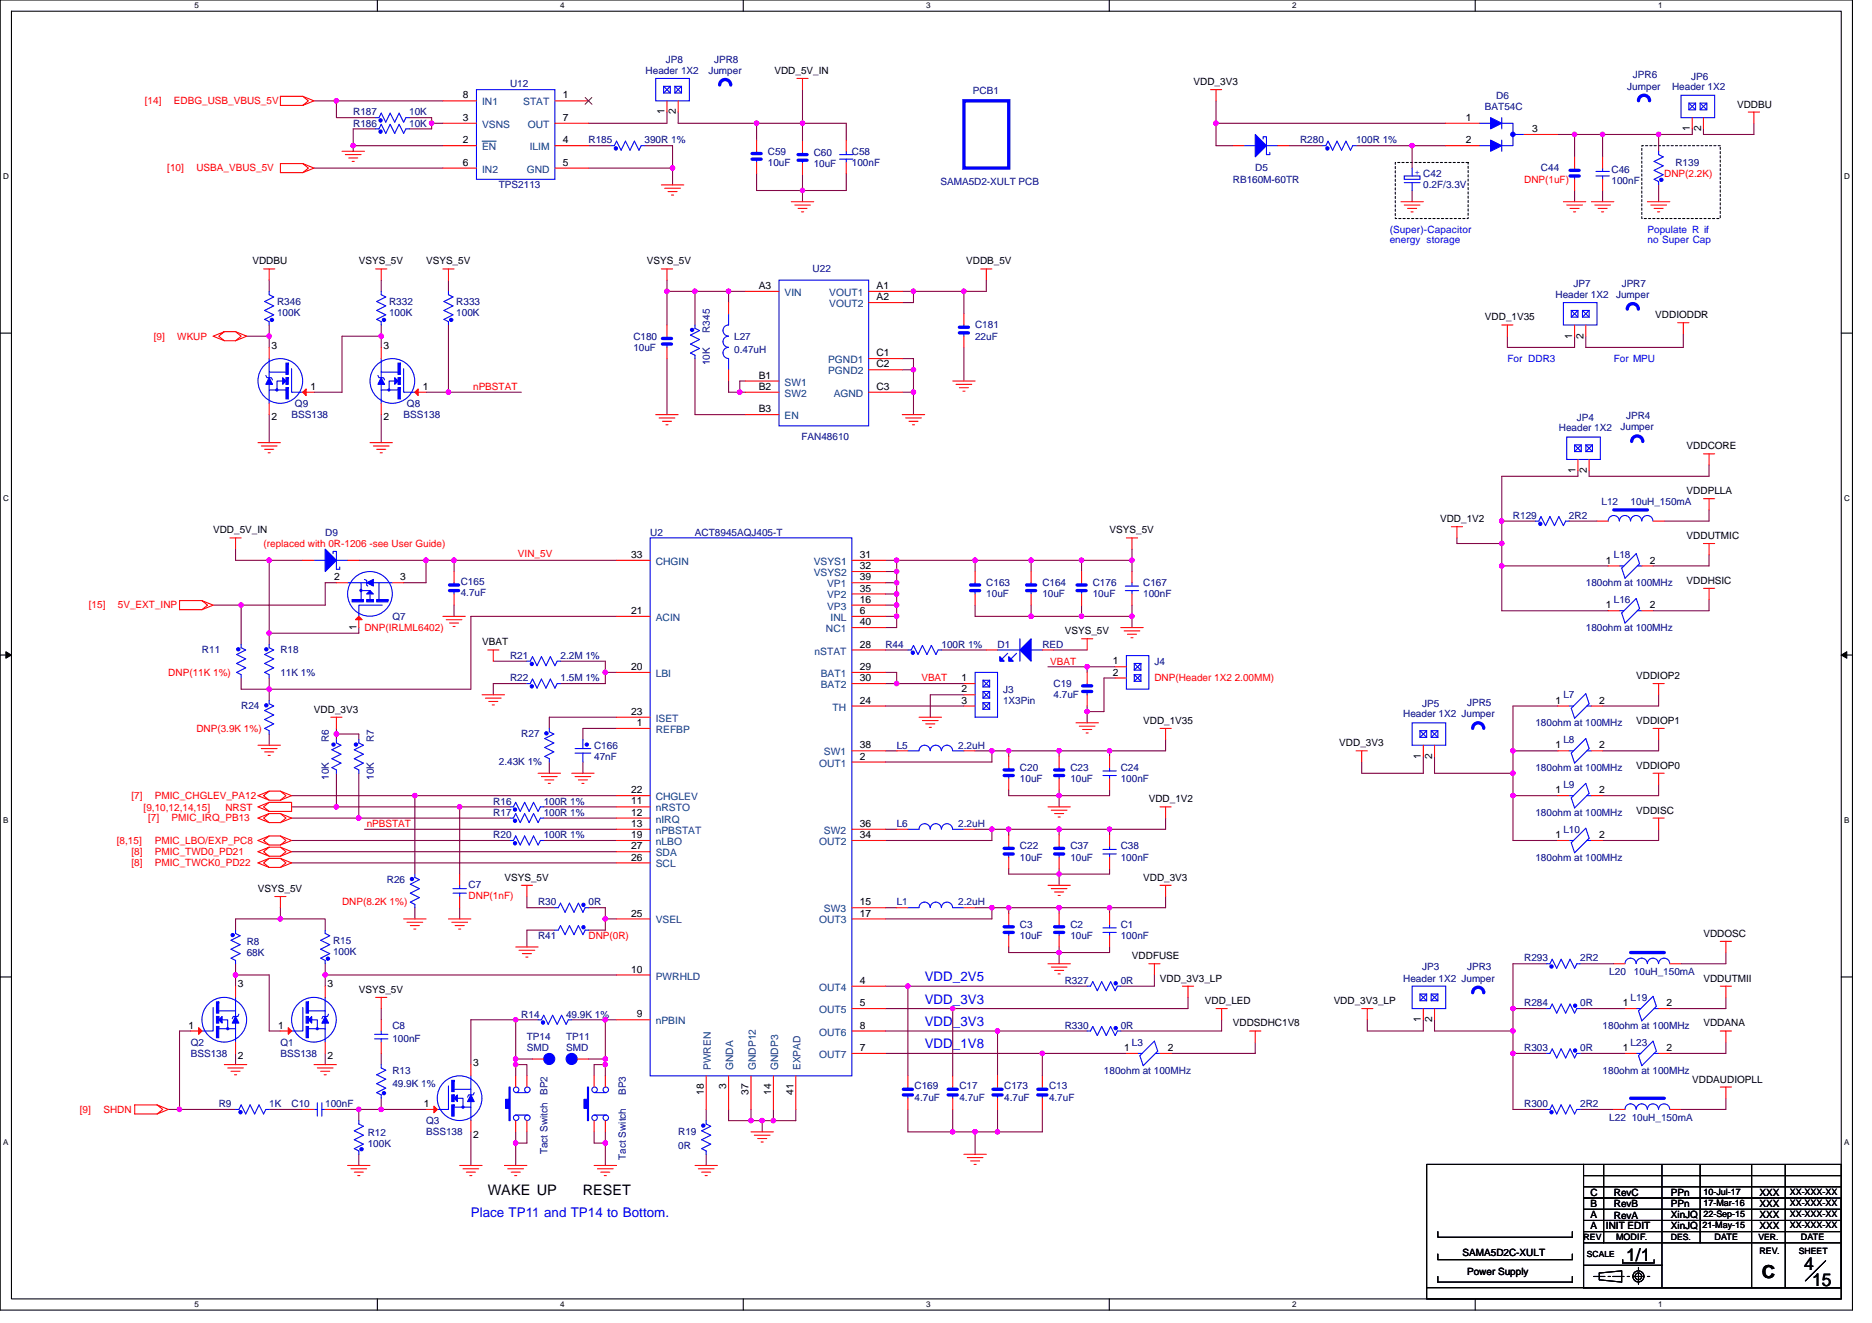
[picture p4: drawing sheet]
<svg xmlns="http://www.w3.org/2000/svg" width="297mm" height="210mm" viewBox="0 0 297 210" stroke-linecap="round" stroke-linejoin="round" font-family="sans-serif">
<defs><g id="words">
<g font-size="2.8">
<text x="258" y="200">1/1</text>
<text x="279.5" y="202.8">C</text>
<text x="286.3" y="201.5">4</text>
<text x="287.5" y="204">15</text>
</g>
<g font-size="2.3">
<text x="77.4" y="189.7">WAKE UP</text>
<text x="92.5" y="189.6">RESET</text>
</g>
<g font-size="2.1" fill="#00f">
<text x="146.7" y="155.7">VDD_2V5</text>
<text x="146.7" y="159.2">VDD_3V3</text>
<text x="146.7" y="162.8">VDD_3V3</text>
<text x="146.7" y="166.3">VDD_1V8</text>
<text x="74.7" y="193">Place TP11 and TP14 to Bottom.</text>
</g>
<g font-size="1.6" fill="#000080">
<text x="102.4" y="11.7">Header 1X2</text>
<text x="105.7" y="9.9">JP8</text>
<text x="112.4" y="11.7">Jumper</text>
<text x="113.3" y="9.9">JPR8</text>
<text x="80.9" y="13.9">U12</text>
<text x="154.4" y="14.9">PCB1</text>
<text x="235.6" y="17.4">BAT54C</text>
<text x="237.4" y="15.6">D6</text>
<text x="258.2" y="14.2">Jumper</text>
<text x="259.1" y="12.4">JPR6</text>
<text x="265.3" y="14.2">Header 1X2</text>
<text x="268.3" y="12.6">JP6</text>
<text x="56" y="20.1">R186</text>
<text x="56" y="18.3">R187</text>
<text x="64.9" y="20.1">10K</text>
<text x="64.9" y="18.3">10K</text>
<text x="93.4" y="22.8">R185</text>
<text x="102.3" y="22.8">390R 1%</text>
<text x="206.3" y="22.8">R280</text>
<text x="215.2" y="22.8">100R 1%</text>
<text x="79.2" y="29.9">TPS2113</text>
<text x="121.8" y="24.5">C59</text>
<text x="121.8" y="26.3">10uF</text>
<text x="129.1" y="24.7">C60</text>
<text x="129.1" y="26.5">10uF</text>
<text x="135.2" y="24.5">C58</text>
<text x="135.2" y="26.3">100nF</text>
<text x="149.2" y="29.3">SAMA5D2-XULT PCB</text>
<text x="195.6" y="29">RB160M-60TR</text>
<text x="199.2" y="27.2">D5</text>
<text x="225.8" y="28.1">C42</text>
<text x="225.8" y="29.9">0.2F/3.3V</text>
<text x="244.5" y="27.2">C44</text>
<text x="255.7" y="27.4">C46</text>
<text x="255.7" y="29.1">100nF</text>
<text x="265.8" y="26.3">R139</text>
<text x="128.9" y="43.2">U22</text>
<text x="246.8" y="47.3">Header 1X2</text>
<text x="249.7" y="45.5">JP7</text>
<text x="256.4" y="47.3">Jumper</text>
<text x="257.3" y="45.5">JPR7</text>
<text x="44" y="48.4">R346</text>
<text x="44" y="50.1">100K</text>
<text x="61.7" y="48.4">R332</text>
<text x="61.7" y="50.1">100K</text>
<text x="72.4" y="48.4">R333</text>
<text x="72.4" y="50.1">100K</text>
<text x="100.5" y="53.9">C180</text>
<text x="112.6" y="52.8" transform="rotate(-90 112.6 52.8)">R345</text>
<text x="116.5" y="53.9">L27</text>
<text x="154.7" y="52.1">C181</text>
<text x="154.7" y="53.9">22uF</text>
<text x="100.5" y="55.6">10uF</text>
<text x="112.6" y="58" transform="rotate(-90 112.6 58)">10K</text>
<text x="116.5" y="56">0.47uH</text>
<text x="46.8" y="64.5">Q9</text>
<text x="64.6" y="64.5">Q8</text>
<text x="46.3" y="66.3">BSS138</text>
<text x="64" y="66.3">BSS138</text>
<text x="127.2" y="69.9">FAN48610</text>
<text x="247.4" y="68.5">Header 1X2</text>
<text x="250.2" y="66.8">JP4</text>
<text x="257.1" y="68.3">Jumper</text>
<text x="258" y="66.5">JPR4</text>
<text x="240.1" y="82.3">R129</text>
<text x="249" y="82.3">2R2</text>
<text x="254.1" y="80.2">L12</text>
<text x="258.7" y="80.2">10uH_150mA</text>
<text x="51.6" y="85">D9</text>
<text x="103.2" y="85">U2</text>
<text x="110.3" y="85">ACT8945AQJ405-T</text>
<text x="256.1" y="88.5">L18</text>
<text x="73.1" y="92.8">C165</text>
<text x="73.1" y="94.6">4.7uF</text>
<text x="156.5" y="93">C163</text>
<text x="156.5" y="94.8">10uF</text>
<text x="165.4" y="93">C164</text>
<text x="165.4" y="94.8">10uF</text>
<text x="173.4" y="93">C176</text>
<text x="173.4" y="94.8">10uF</text>
<text x="181.4" y="93">C167</text>
<text x="181.4" y="94.8">100nF</text>
<text x="251.6" y="93">180ohm at 100MHz</text>
<text x="256.1" y="95.7">L16</text>
<text x="62.3" y="98.3">Q7</text>
<text x="251.6" y="100.1">180ohm at 100MHz</text>
<text x="32" y="103.7">R11</text>
<text x="44.5" y="103.7">R18</text>
<text x="44.5" y="107.2">11K 1%</text>
<text x="80.9" y="104.5">R21</text>
<text x="88.9" y="104.5">2.2M 1%</text>
<text x="140.5" y="102.8">R44</text>
<text x="149.4" y="102.8">100R 1%</text>
<text x="158.3" y="102.8">D1</text>
<text x="165.4" y="102.8">RED</text>
<text x="183.2" y="105.4">J4</text>
<text x="38.3" y="112.5">R24</text>
<text x="80.9" y="108.1">R22</text>
<text x="88.9" y="108.1">1.5M 1%</text>
<text x="159.2" y="109.9">J3</text>
<text x="159.2" y="111.7">1X3Pin</text>
<text x="167.2" y="109">C19</text>
<text x="167.2" y="110.8">4.7uF</text>
<text x="222.6" y="113.8">Header 1X2 Jumper</text>
<text x="225.7" y="112.2">JP5</text>
<text x="232.8" y="112">JPR5</text>
<text x="248.1" y="110.8">L7</text>
<text x="52.2" y="117.7" transform="rotate(-90 52.2 117.7)">R6</text>
<text x="59.3" y="117.7" transform="rotate(-90 59.3 117.7)">R7</text>
<text x="82.7" y="117">R27</text>
<text x="94.3" y="118.8">C166</text>
<text x="142.3" y="118.8">L5</text>
<text x="152.1" y="118.8">2.2uH</text>
<text x="243.6" y="115.2">180ohm at 100MHz</text>
<text x="248.1" y="117.9">L8</text>
<text x="52.2" y="123.7" transform="rotate(-90 52.2 123.7)">10K</text>
<text x="59.3" y="123.7" transform="rotate(-90 59.3 123.7)">10K</text>
<text x="79.2" y="121.4">2.43K 1%</text>
<text x="94.3" y="120.5">47nF</text>
<text x="161.8" y="122.3">C20</text>
<text x="161.8" y="124.1">10uF</text>
<text x="169.8" y="122.3">C23</text>
<text x="169.8" y="124.1">10uF</text>
<text x="177.8" y="122.3">C24</text>
<text x="177.8" y="124.1">100nF</text>
<text x="243.6" y="122.3">180ohm at 100MHz</text>
<text x="248.1" y="125">L9</text>
<text x="78.3" y="127.7">R16</text>
<text x="78.3" y="129.4">R17</text>
<text x="86.3" y="127.7">100R 1%</text>
<text x="86.3" y="129.4">100R 1%</text>
<text x="142.3" y="131.2">L6</text>
<text x="152.1" y="131.2">2.2uH</text>
<text x="243.6" y="129.4">180ohm at 100MHz</text>
<text x="78.3" y="133">R20</text>
<text x="86.3" y="133">100R 1%</text>
<text x="161.8" y="134.8">C22</text>
<text x="161.8" y="136.5">10uF</text>
<text x="169.8" y="134.8">C37</text>
<text x="169.8" y="136.5">10uF</text>
<text x="177.8" y="134.8">C38</text>
<text x="177.8" y="136.5">100nF</text>
<text x="243.6" y="136.5">180ohm at 100MHz</text>
<text x="248.1" y="132.1">L10</text>
<text x="61.4" y="140.1">R26</text>
<text x="74.4" y="140.8">C7</text>
<text x="85.4" y="143.7">R30</text>
<text x="93.4" y="143.7">0R</text>
<text x="142.3" y="143.7">L1</text>
<text x="152.1" y="143.7">2.2uH</text>
<text x="39.2" y="149.9">R8</text>
<text x="52.8" y="149.7">R15</text>
<text x="85.4" y="149">R41</text>
<text x="161.8" y="147.2">C3</text>
<text x="161.8" y="149">10uF</text>
<text x="169.8" y="147.2">C2</text>
<text x="169.8" y="149">10uF</text>
<text x="177.8" y="147.2">C1</text>
<text x="177.8" y="149">100nF</text>
<text x="39.2" y="151.7">68K</text>
<text x="52.8" y="151.5">100K</text>
<text x="222.6" y="155.7">Header 1X2 Jumper</text>
<text x="225.7" y="154">JP3</text>
<text x="232.8" y="154">JPR3</text>
<text x="241.8" y="152.5">R293</text>
<text x="250.7" y="152.5">2R2</text>
<text x="255.4" y="154.7">L20</text>
<text x="259.3" y="154.7">10uH_150mA</text>
<text x="82.7" y="161.4">R14</text>
<text x="89.8" y="161.4">49.9K 1%</text>
<text x="168.9" y="156.1">R327</text>
<text x="177.8" y="156.1">0R</text>
<text x="241.8" y="159.7">R284</text>
<text x="250.7" y="159.7">0R</text>
<text x="258.7" y="158.8">L19</text>
<text x="30.3" y="165.9">Q2</text>
<text x="30.3" y="167.7">BSS138</text>
<text x="44.5" y="165.9">Q1</text>
<text x="44.5" y="167.7">BSS138</text>
<text x="62.3" y="163.2">C8</text>
<text x="62.3" y="165.4">100nF</text>
<text x="83.6" y="165">TP14</text>
<text x="83.6" y="166.8">SMD</text>
<text x="89.8" y="165">TP11</text>
<text x="89.8" y="166.8">SMD</text>
<text x="168.9" y="163.2">R330</text>
<text x="177.8" y="163.2">0R</text>
<text x="179.6" y="165.9">L3</text>
<text x="241.8" y="166.8">R303</text>
<text x="250.7" y="166.8">0R</text>
<text x="254.3" y="163.2">180ohm at 100MHz</text>
<text x="258.7" y="165.9">L23</text>
<text x="62.3" y="170.3">R13</text>
<text x="62.3" y="172.5">49.9K 1%</text>
<text x="86.9" y="173.7" transform="rotate(-90 86.9 173.7)">BP2</text>
<text x="99.3" y="173.7" transform="rotate(-90 99.3 173.7)">BP3</text>
<text x="145.1" y="172.8">C169</text>
<text x="152.2" y="172.8">C17</text>
<text x="159.3" y="172.8">C173</text>
<text x="166.5" y="172.8">C13</text>
<text x="175.2" y="170.3">180ohm at 100MHz</text>
<text x="254.3" y="170.3">180ohm at 100MHz</text>
<text x="34.7" y="175.7">R9</text>
<text x="42.7" y="175.7">1K</text>
<text x="46.3" y="175.7">C10</text>
<text x="51.6" y="175.7">100nF</text>
<text x="67.6" y="178.3">Q3</text>
<text x="145.1" y="174.6">4.7uF</text>
<text x="152.2" y="174.6">4.7uF</text>
<text x="159.3" y="174.6">4.7uF</text>
<text x="166.5" y="174.6">4.7uF</text>
<text x="241.8" y="175.7">R300</text>
<text x="250.7" y="175.7">2R2</text>
<text x="255.4" y="177.8">L22 10uH_150mA</text>
<text x="58.4" y="180.3">R12</text>
<text x="58.4" y="182.1">100K</text>
<text x="67.6" y="180.1">BSS138</text>
<text x="86.9" y="183.1" transform="rotate(-90 86.9 183.1)">Tact Switch</text>
<text x="99.3" y="184" transform="rotate(-90 99.3 184)">Tact Switch</text>
<text x="107.6" y="180.1">R19</text>
<text x="107.6" y="182.2">0R</text>
</g>
<g font-size="1.6">
<text x="122.9" y="11.7">VDD_5V_IN</text>
<text x="73.5" y="15.6">8</text>
<text x="89.3" y="15.6">1</text>
<text x="189.4" y="13.5">VDD_3V3</text>
<text x="275.6" y="17.1">VDDBU</text>
<text x="73.5" y="19.2">3</text>
<text x="73.5" y="22.7">2</text>
<text x="89.3" y="22.7">4</text>
<text x="89.3" y="19.2">7</text>
<text x="105.4" y="18.2" transform="rotate(-90 105.4 18.2)">1</text>
<text x="107.2" y="18.2" transform="rotate(-90 107.2 18.2)">2</text>
<text x="232.6" y="19.2">1</text>
<text x="232.6" y="22.7">2</text>
<text x="243.1" y="21">3</text>
<text x="268.1" y="20.8" transform="rotate(-90 268.1 20.8)">1</text>
<text x="269.9" y="20.8" transform="rotate(-90 269.9 20.8)">2</text>
<text x="73.5" y="26.3">6</text>
<text x="89.3" y="26.3">5</text>
<text x="40" y="42">VDDBU</text>
<text x="56.9" y="42">VSYS_5V</text>
<text x="67.6" y="42">VSYS_5V</text>
<text x="102.6" y="42">VSYS_5V</text>
<text x="153.3" y="42">VDDB_5V</text>
<text x="120.4" y="45.8">A3</text>
<text x="139.1" y="47.6">A2</text>
<text x="139.1" y="45.8">A1</text>
<text x="235.6" y="50.8">VDD_1V35</text>
<text x="249.5" y="53.7" transform="rotate(-90 249.5 53.7)">1</text>
<text x="251.2" y="53.7" transform="rotate(-90 251.2 53.7)">2</text>
<text x="262.7" y="50.5">VDDIODDR</text>
<text x="43.1" y="55.3">3</text>
<text x="60.9" y="55.3">3</text>
<text x="139.1" y="56.5">C1</text>
<text x="139.1" y="58.3">C2</text>
<text x="49.3" y="61.8">1</text>
<text x="67.1" y="61.8">1</text>
<text x="120.4" y="60.1">B1</text>
<text x="120.4" y="61.8">B2</text>
<text x="120.4" y="65.4">B3</text>
<text x="139.1" y="61.8">C3</text>
<text x="43.1" y="66.7">2</text>
<text x="60.9" y="66.7">2</text>
<text x="267.6" y="71.3">VDDCORE</text>
<text x="250" y="75.1" transform="rotate(-90 250 75.1)">1</text>
<text x="251.8" y="75.1" transform="rotate(-90 251.8 75.1)">2</text>
<text x="228.5" y="82.8">VDD_1V2</text>
<text x="267.6" y="78.4">VDDPLLA</text>
<text x="33.8" y="84.6">VDD_5V_IN</text>
<text x="100.1" y="88.5">33</text>
<text x="136.4" y="88.5">31</text>
<text x="176.1" y="84.6">VSYS_5V</text>
<text x="254.8" y="89.4">1</text>
<text x="261.8" y="89.4">2</text>
<text x="267.6" y="85.5">VDDUTMIC</text>
<text x="53" y="92.1">2</text>
<text x="63.5" y="92.1">3</text>
<text x="136.4" y="90.3">32</text>
<text x="136.4" y="92.1">39</text>
<text x="136.4" y="93.9">35</text>
<text x="136.4" y="95.6">16</text>
<text x="267.6" y="92.6">VDDHSIC</text>
<text x="56.6" y="99.9" transform="rotate(-90 56.6 99.9)">1</text>
<text x="100.1" y="97.4">21</text>
<text x="136.4" y="99.2">40</text>
<text x="136.4" y="97.4">6</text>
<text x="168.9" y="100.6">VSYS_5V</text>
<text x="254.8" y="96.5">1</text>
<text x="261.8" y="96.5">2</text>
<text x="76.5" y="102.4">VBAT</text>
<text x="100.1" y="106.3">20</text>
<text x="136.4" y="102.7">28</text>
<text x="136.4" y="106.3">29</text>
<text x="176.6" y="105.4">1</text>
<text x="176.6" y="107.2">2</text>
<text x="259.6" y="107.7">VDDIOP2</text>
<text x="49.8" y="113.1">VDD_3V3</text>
<text x="100.1" y="113.4">23</text>
<text x="136.4" y="111.6">24</text>
<text x="136.4" y="108.1">30</text>
<text x="152.6" y="108.1">1</text>
<text x="152.6" y="109.9">2</text>
<text x="152.6" y="111.6">3</text>
<text x="246.8" y="111.6">1</text>
<text x="253.8" y="111.6">2</text>
<text x="101" y="115.2">1</text>
<text x="136.4" y="118.7">38</text>
<text x="181.4" y="114.9">VDD_1V35</text>
<text x="212.5" y="118.4">VDD_3V3</text>
<text x="246.8" y="118.7">1</text>
<text x="253.8" y="118.7">2</text>
<text x="259.6" y="114.9">VDDIOP1</text>
<text x="100.1" y="125.9">22</text>
<text x="136.4" y="120.5">2</text>
<text x="225.5" y="120.4" transform="rotate(-90 225.5 120.4)">1</text>
<text x="227.2" y="120.4" transform="rotate(-90 227.2 120.4)">2</text>
<text x="246.8" y="125.9">1</text>
<text x="253.8" y="125.9">2</text>
<text x="259.6" y="122">VDDIOP0</text>
<text x="100.1" y="127.6">11</text>
<text x="100.1" y="129.4">12</text>
<text x="100.1" y="131.2">13</text>
<text x="136.4" y="131.2">36</text>
<text x="182.3" y="127.3">VDD_1V2</text>
<text x="259.6" y="129.1">VDDISC</text>
<text x="100.1" y="133">19</text>
<text x="100.1" y="134.7">27</text>
<text x="100.1" y="136.5">26</text>
<text x="136.4" y="133">34</text>
<text x="246.8" y="133">1</text>
<text x="253.8" y="133">2</text>
<text x="40.9" y="141.5">VSYS_5V</text>
<text x="80" y="139.7">VSYS_5V</text>
<text x="136.4" y="143.6">15</text>
<text x="181.4" y="139.7">VDD_3V3</text>
<text x="100.1" y="145.4">25</text>
<text x="136.4" y="145.4">17</text>
<text x="270.3" y="148.6">VDDOSC</text>
<text x="100.1" y="154.3">10</text>
<text x="179.6" y="152.2">VDDFUSE</text>
<text x="184.1" y="155.7">VDD_3V3_LP</text>
<text x="270.3" y="155.7">VDDUTMII</text>
<text x="37.8" y="156.7">3</text>
<text x="52" y="156.7">3</text>
<text x="56.9" y="157.5">VSYS_5V</text>
<text x="101" y="161.4">9</text>
<text x="136.4" y="156.1">4</text>
<text x="136.4" y="159.6">5</text>
<text x="191.2" y="159.3">VDD_LED</text>
<text x="211.6" y="159.3">VDD_3V3_LP</text>
<text x="257.5" y="159.6">1</text>
<text x="264.4" y="159.6">2</text>
<text x="29.9" y="163.2">1</text>
<text x="44.1" y="163.2">1</text>
<text x="136.4" y="163.2">8</text>
<text x="136.4" y="166.8">7</text>
<text x="178.4" y="166.8">1</text>
<text x="185.3" y="166.8">2</text>
<text x="195.6" y="162.9">VDDSDHC1V8</text>
<text x="225.5" y="162.2" transform="rotate(-90 225.5 162.2)">1</text>
<text x="227.2" y="162.2" transform="rotate(-90 227.2 162.2)">2</text>
<text x="257.5" y="166.8">1</text>
<text x="264.4" y="166.8">2</text>
<text x="270.3" y="162.9">VDDANA</text>
<text x="37.8" y="168">2</text>
<text x="52" y="168">2</text>
<text x="75.1" y="169.1">3</text>
<text x="111.7" y="173.8" transform="rotate(-90 111.7 173.8)">18</text>
<text x="115.2" y="172.8" transform="rotate(-90 115.2 172.8)">3</text>
<text x="118.8" y="173.8" transform="rotate(-90 118.8 173.8)">37</text>
<text x="122.3" y="173.8" transform="rotate(-90 122.3 173.8)">14</text>
<text x="125.9" y="173.8" transform="rotate(-90 125.9 173.8)">41</text>
<text x="268.5" y="171.7">VDDAUDIOPLL</text>
<text x="67.2" y="175.6">1</text>
<text x="75.1" y="180.5">2</text>
<text x="252.3" y="189.7">C</text>
<text x="252.3" y="191.5">B</text>
<text x="256.1" y="189.7">RevC</text>
<text x="256.1" y="191.5">RevB</text>
<text x="265.1" y="191.5">PPn</text>
<text x="265.1" y="189.7">PPn</text>
<text x="279.2" y="189.7">XXX</text>
<text x="279.2" y="191.5">XXX</text>
<text x="252.3" y="193.3">A</text>
<text x="252.3" y="195.1">A</text>
<text x="254.8" y="195.1">INIT EDIT</text>
<text x="256.1" y="193.4">RevA</text>
<text x="265.1" y="195.1">XinJQ</text>
<text x="265.1" y="193.3">XinJQ</text>
<text x="279.2" y="195.1">XXX</text>
<text x="279.2" y="193.3">XXX</text>
<text x="232.1" y="199.3">SAMA5D2C-XULT</text>
<text x="232.8" y="202.3">Power Supply</text>
</g>
<g font-size="1.6" fill="#f00">
<text x="23" y="16.5">[14]</text>
<text x="27.6" y="16.5">EDBG_USB_VBUS_5V</text>
<text x="26.5" y="27.2">[10]</text>
<text x="31.2" y="27.2">USBA_VBUS_5V</text>
<text x="241.8" y="29">DNP(1uF)</text>
<text x="264.1" y="28.1">DNP(2.2K)</text>
<text x="24.4" y="53.9">[9]</text>
<text x="28.1" y="53.9">WKUP</text>
<text x="75.1" y="61.9">nPBSTAT</text>
<text x="41.8" y="86.8">(replaced with 0R-1206 -see User Guide)</text>
<text x="82.2" y="88.3">VIN_5V</text>
<text x="14.1" y="96.5">[15]</text>
<text x="18.7" y="96.5">5V_EXT_INP</text>
<text x="57.8" y="100.1">DNP(IRLML6402)</text>
<text x="26.7" y="107.2">DNP(11K 1%)</text>
<text x="166.6" y="105.4">VBAT</text>
<text x="146.2" y="108.1">VBAT</text>
<text x="183.2" y="108.1">DNP(Header 1X2 2.00MM)</text>
<text x="31.2" y="116.1">DNP(3.9K 1%)</text>
<text x="20.8" y="126.8">[7]</text>
<text x="22.8" y="128.7">[9,10,12,14,15]</text>
<text x="23.5" y="130.3">[7]</text>
<text x="24.6" y="126.8">PMIC_CHGLEV_PA12</text>
<text x="27.2" y="130.3">PMIC_IRQ_PB13</text>
<text x="35.8" y="128.7">NRST</text>
<text x="58.2" y="131.2">nPBSTAT</text>
<text x="18.5" y="133.9">[8,15]</text>
<text x="20.8" y="135.7">[8]</text>
<text x="20.8" y="137.4">[8]</text>
<text x="24.6" y="135.7">PMIC_TWD0_PD21</text>
<text x="24.6" y="137.4">PMIC_TWCK0_PD22</text>
<text x="24.6" y="133.9">PMIC_LBO/EXP_PC8</text>
<text x="54.3" y="143.7">DNP(8.2K 1%)</text>
<text x="74.4" y="142.6">DNP(1nF)</text>
<text x="93.4" y="149">DNP(0R)</text>
<text x="12.7" y="176.6">[9]</text>
<text x="16.4" y="176.6">SHDN</text>
</g>
<g font-size="1.6" fill="#004080">
<text x="76.5" y="16.7">IN1</text>
<text x="83" y="16.7">STAT</text>
<text x="76.5" y="20.3">VSNS</text>
<text x="76.5" y="23.8">EN</text>
<text x="83.8" y="20.3">OUT</text>
<text x="84" y="23.8">ILIM</text>
<text x="76.5" y="27.4">IN2</text>
<text x="83.6" y="27.4">GND</text>
<text x="124.5" y="46.9">VIN</text>
<text x="131.6" y="46.9">VOUT1</text>
<text x="131.6" y="48.7">VOUT2</text>
<text x="131.4" y="57.6">PGND1</text>
<text x="131.4" y="59.4">PGND2</text>
<text x="124.5" y="61.2">SW1</text>
<text x="124.5" y="62.9">SW2</text>
<text x="132.3" y="62.9">AGND</text>
<text x="124.5" y="66.5">EN</text>
<text x="104.1" y="89.6">CHGIN</text>
<text x="129.1" y="89.6">VSYS1</text>
<text x="129.1" y="91.4">VSYS2</text>
<text x="131.2" y="93.2">VP1</text>
<text x="131.2" y="95">VP2</text>
<text x="104.1" y="98.5">ACIN</text>
<text x="131.1" y="100.3">NC1</text>
<text x="131.2" y="96.7">VP3</text>
<text x="131.8" y="98.5">INL</text>
<text x="104.1" y="107.4">LBI</text>
<text x="129.2" y="103.8">nSTAT</text>
<text x="130.2" y="107.4">BAT1</text>
<text x="130.2" y="109.2">BAT2</text>
<text x="132.1" y="112.7">TH</text>
<text x="104.1" y="114.5">ISET</text>
<text x="104.1" y="116.3">REFBP</text>
<text x="130.7" y="119.8">SW1</text>
<text x="130" y="121.6">OUT1</text>
<text x="104.1" y="127">CHGLEV</text>
<text x="104.1" y="128.7">nRSTO</text>
<text x="104.1" y="130.5">nIRQ</text>
<text x="104.1" y="132.3">nPBSTAT</text>
<text x="104.1" y="134.1">nLBO</text>
<text x="104.1" y="135.8">SDA</text>
<text x="104.1" y="137.6">SCL</text>
<text x="130" y="134.1">OUT2</text>
<text x="130.7" y="132.3">SW2</text>
<text x="104.1" y="146.5">VSEL</text>
<text x="130" y="146.5">OUT3</text>
<text x="130.7" y="144.7">SW3</text>
<text x="104.1" y="155.4">PWRHLD</text>
<text x="130" y="157.2">OUT4</text>
<text x="130" y="160.7">OUT5</text>
<text x="104.1" y="162.5">nPBIN</text>
<text x="130" y="164.3">OUT6</text>
<text x="130" y="167.9">OUT7</text>
<text x="112.8" y="169.8" transform="rotate(-90 112.8 169.8)">PWREN</text>
<text x="116.3" y="169.8" transform="rotate(-90 116.3 169.8)">GNDA</text>
<text x="119.9" y="169.8" transform="rotate(-90 119.9 169.8)">GNDP12</text>
<text x="123.5" y="169.8" transform="rotate(-90 123.5 169.8)">GNDP3</text>
<text x="127" y="169.8" transform="rotate(-90 127 169.8)">EXPAD</text>
</g>
<g font-size="1.6" fill="#00f">
<text x="220.5" y="37">(Super)-Capacitor</text>
<text x="220.5" y="38.6">energy storage</text>
<text x="261.4" y="37">Populate R if</text>
<text x="261.4" y="38.6">no Super Cap</text>
<text x="239.2" y="57.4">For DDR3</text>
<text x="256.1" y="57.4">For MPU</text>
</g>
<text font-size="1.5" fill="#00f" x="224.4" y="27.7">+</text>
<g font-size="1.4">
<text x="270.3" y="189.6">10-Jul-17</text>
<text x="270.3" y="191.3">17-Mar-16</text>
<text x="284" y="191.3">XX-XXX-XX</text>
<text x="284" y="189.6">XX-XXX-XX</text>
<text x="251.3" y="196.7">REV</text>
<text x="256.4" y="196.7">MODIF.</text>
<text x="265.1" y="196.7">DES.</text>
<text x="270.1" y="194.9">21-May-15</text>
<text x="270.3" y="193.1">22-Sep-15</text>
<text x="272.1" y="196.7">DATE</text>
<text x="279" y="196.7">VER.</text>
<text x="284" y="194.9">XX-XXX-XX</text>
<text x="284" y="193.1">XX-XXX-XX</text>
<text x="285.8" y="196.7">DATE</text>
<text x="279.2" y="199">REV.</text>
<text x="285.4" y="199">SHEET</text>
</g>
<g font-size="1.3">
<text x="30.8" y="1.3">5</text>
<text x="88.9" y="1.3">4</text>
<text x="147" y="1.3">3</text>
<text x="205" y="1.3">2</text>
<text x="263.1" y="1.3">1</text>
<text x=".5" y="28.4">D</text>
<text x="292.6" y="28.4">D</text>
<text x=".5" y="79.5">C</text>
<text x="292.6" y="79.5">C</text>
<text x=".5" y="130.6">B</text>
<text x="292.6" y="130.6">B</text>
<text x=".5" y="181.7">A</text>
<text x="292.6" y="181.7">A</text>
<text x="251.8" y="199.5">SCALE</text>
<text x="30.8" y="207.4">5</text>
<text x="88.9" y="207.4">4</text>
<text x="147" y="207.4">3</text>
<text x="205" y="207.4">2</text>
<text x="263.1" y="207.4">1</text>
</g>
</g></defs>
<path d="M0 0h293.9v207.9h-293.9zM1.8 1.8h290.4v204.3h-290.4z" fill="none" stroke="#000" stroke-width=".17"/>
<g fill="#fff">
<path d="M30.8 .2h.7v1.4h-.7z"/>
<path d="M30.8 206.3h.7v1.4h-.7z"/>
</g>
<path d="M59.9 0v1.8M59.9 206.1v1.8" fill="none" stroke="#000" stroke-width=".17"/>
<g fill="#fff">
<path d="M88.9 .2h.7v1.4h-.7z"/>
<path d="M88.9 206.3h.7v1.4h-.7z"/>
</g>
<path d="M117.9 0v1.8M117.9 206.1v1.8" fill="none" stroke="#000" stroke-width=".17"/>
<g fill="#fff">
<path d="M147 .2h.7v1.4h-.7z"/>
<path d="M147 206.3h.7v1.4h-.7z"/>
</g>
<path d="M176 0v1.8M176 206.1v1.8" fill="none" stroke="#000" stroke-width=".17"/>
<g fill="#fff">
<path d="M205 .2h.7v1.4h-.7z"/>
<path d="M205 206.3h.7v1.4h-.7z"/>
</g>
<path d="M234.1 0v1.8M234.1 206.1v1.8" fill="none" stroke="#000" stroke-width=".17"/>
<g fill="#fff">
<path d="M263.1 .2h.7v1.4h-.7z"/>
<path d="M263.1 206.3h.7v1.4h-.7z"/>
<path d="M.5 27.3h.9v1.4h-.9z"/>
<path d="M292.6 27.3h.9v1.4h-.9z"/>
<path d="M.5 78.4h.9v1.4h-.9z"/>
<path d="M292.6 78.4h.9v1.4h-.9z"/>
</g>
<path d="M0 52.9h1.8M292.2 52.9h1.7" fill="none" stroke="#000" stroke-width=".17"/>
<g fill="#fff">
<path d="M.5 129.5h.8v1.4h-.8z"/>
<path d="M292.6 129.5h.9v1.4h-.9z"/>
</g>
<path d="M0 103.9h1.8M292.2 103.9h1.7" fill="none" stroke="#000" stroke-width=".17"/>
<path d="M.9 103.4l.9 .5-.9 .5zM292.2 103.9l.8-.5v1z" fill="#000" stroke="#000" stroke-width=".16"/>
<g fill="#fff">
<path d="M.5 180.5h.8v1.4h-.8z"/>
<path d="M292.6 180.5h.9v1.4h-.9z"/>
</g>
<g fill="none" stroke="#000" stroke-width=".17">
<path d="M0 155h1.8M292.2 155h1.7M228.2 199v.9h21.3v-.9M228.2 195.4v.9h21.3v-.9M251.3 186.5h40.9M251.3 193.6h40.7M251.3 191.9h40.7M251.3 190.1h39.1M251.3 188.3h40.9M251.3 197.2h40.9M251.3 195.4h40.9M251.3 184.7h-24.9v19.6"/>
<path d="M251.3 184.7h40.9v19.6h-40.9zM251.3 190.1h40.9v14.2h-40.9zM254.5 184.7v12.5M257.5 199.9v.5h5v-.5M263.7 184.7v19.6M269.8 184.7v12.5M277.9 184.7v19.6M283.3 184.7v19.6M226.4 204.3h65.8v1.8h-65.8zM228.2 202.5v.9h21.3v-.9M251.3 200.7h12.4M252.9 202.5h1.8"/>
<path d="M253.8 202l3.5-.4v1.8l-3.5-.3zM255.2 202.5h.3M255.9 202.5h1.8M258.2 202.5h.4M259.1 202.5h1.8M260 201.1v.3M260 202v1.8M261.4 202.5h.4M289.7 200l-3.2 3.2"/>
<circle cx="260" cy="202.5" r=".53"/>
<circle cx="260" cy="202.5" r=".88"/>
</g>
<path d="M221.4 25.8h11.6v8.9h-11.6zM260.5 23.1h12.5v11.6h-12.5z" fill="none" stroke="#000" stroke-width=".17" stroke-dasharray=".3 .3"/>
<g fill="none" stroke="#800040" stroke-width=".17">
<path d="M49.8 16h3.6v2.7h6.2M53.4 16h16.9M64.9 18.7h3.6v.9M68.5 19.6h1.8M68.5 19.6v.8h-3.6M105.8 17.8v1.8h-12.4M107.6 17.8v1.8h12.5M120.1 19.6v2.6M120.1 19.6h7.2M127.3 19.6h7v2.6M127.3 14.2v5.4M127.3 19.6v2.8"/>
<path d="M193 19.6v3.5h2.6M193 19.6h36.4M193 16v3.6M278.3 19.6v1.7h-8v-.9M49.8 26.7h20.5M56 23.1h14.3M56 23.1v.9M59.6 20.4h-3.6v2.7M93.4 26.7h13.3M93.4 23.1h3.5M102.3 23.1h4.4v3.6M106.7 26.7v2.6"/>
<path d="M120.1 27.6v2.6h7.2M127.3 30.2v1.8M127.3 27.7v2.5M134.3 27.6v2.6h-7M204.5 23.1h5.3M215.2 23.1h8.9M224.1 23.1h5.3M224.1 23.1v3.6M224.1 30.2v1.8M247.2 21.3h2.6M249.8 30.2v1.8M254.3 21.3h-4.5v3.6"/>
<path d="M254.3 30.2v1.8M263.2 21.3h-8.9v3.6M263.2 29.3v2.7M263.2 21.3v2.7M268.5 20.4v.9h-5.3M39.2 53.3h3.5M42.7 51.6v1.7M42.7 53.3v1.8M42.7 44.4v1.8M60.5 51.6v1.7M60.5 53.3h-6.2v8.9h-4.5M60.5 53.3v1.8"/>
<path d="M60.5 44.4v1.8M71.2 44.4v1.8M71.2 51.6v10.6M105.8 56.9v8.9M105.8 46.2v5.4M105.8 44.4v1.8M105.8 46.2h4.5M110.3 46.2h5.3M110.3 56.9v8.9h8M110.3 46.2v5.4M115.6 46.2h2.7M115.6 46.2v1.8"/>
<path d="M143.2 46.2h1.7v1.8h-1.7M143.2 56.9h1.7v1.8M143.2 58.7h1.7M144.9 46.2h8M144.9 58.7v3.5M152.9 55.1v5.4M152.9 46.2v3.6M156.5 44.4v1.8h-3.6M239.2 53.3v1.8h10.6v-1.8M267.1 53v2.1h-15.5v-1.8M42.7 65.8v4.4M60.5 65.8v4.4"/>
<path d="M67.6 62.2h3.6M71.2 62.2h11.5M115.6 60.5v1.7h1.8M117.4 62.2h.9M118.3 60.5h-.9v1.7M143.2 62.2h1.7M144.9 62.2v3.6M250.4 74.7v.9h-12.1v7.1M271.2 73.8v1.8h-19v-.9M33.8 96h4.5v6.2M37.4 87.1v1.8h5.3M42.7 88.9v11.6"/>
<path d="M42.7 88.9h5.3M53.4 92.5h-1.8v3.5h-13.3M56.9 88.9h10.7M56.9 99.6v.9h-14.2M67.6 88.9h4.4M67.6 88.9v3.6h-3.6M72 96v1.8M72 88.9h25.8M72 88.9v1.8M97.8 97.8h-23.1v11.5h-32M140.5 96h1.8M140.5 92.5h1.8"/>
<path d="M140.5 88.9h1.8M140.5 90.7h1.8M140.5 97.8h1.8M140.5 94.2h1.8M142.3 96v1.8M142.3 92.5v1.7M142.3 88.9v1.8M142.3 88.9h12.4M142.3 90.7v1.8M142.3 97.8v1.8h-1.8M142.3 94.2v1.8M154.7 96v1.8h8.9"/>
<path d="M154.7 88.9v1.8M154.7 88.9h8.9M163.6 88.9h8M163.6 97.8h8M163.6 88.9v1.8M163.6 96v1.8M171.6 88.9h8M171.6 88.9v1.8M171.6 96v1.8M171.6 97.8h8M179.6 87.1v1.8M179.6 88.9v1.8"/>
<path d="M179.6 97.8v1.8M179.6 96v1.8M231.2 85.3v.9h7.1M238.3 89.8v7.1h16.9M238.3 82.7v3.5M238.3 86.2v3.6M238.3 82.7h5.3M238.3 89.8h16.9M249 82.7h4.4M271.2 88v1.8h-8.9M271.2 80.9v1.8h-7.1M271.2 95.1v1.8h-8.9"/>
<path d="M38.3 107.6v1.7h4.4M42.7 100.5v1.7M42.7 109.3v1.8M42.7 116.5v1.7M42.7 107.6v1.7M53.4 116.5h3.5v.8M53.4 115.6v.9M53.4 116.5v.8M78.3 104.9h5.3M83.6 108.5h-5.3v1.7M88.9 104.9h7.2v1.8M96.1 106.7v1.8h-7.2"/>
<path d="M96.1 106.7h1.7M97.8 113.8h-10.6v1.8M97.8 115.6h-5.3v1.7M140.5 112h12.4M140.5 108.5h1.8M140.5 106.7h1.8v1.8M140.5 119.1h1.8M140.5 103.1h3.6M142.3 108.5h10.6M149.4 103.1h7.1M152.9 110.2h-5.3v3.6M154.7 119.1h2.7"/>
<path d="M157.4 119.1h2.7M157.4 119.1v1.8h-16.9M160.1 119.1h8M160.1 119.1v.9M166.3 105.8h6.2v.9M167.2 103.1h5.3M168.1 119.1h8M168.1 119.1v.9M172.5 112.9v1.8M172.5 112v.9M172.5 105.8h4.5M176.1 119.1v.9"/>
<path d="M177 107.6h-1.8v5.3h-2.7M185 117.3v1.8h-8.9M240.1 119.1h7.1M240.1 119.1v3.6M247.2 112h-7.1v7.1M263.2 110.2v1.8h-8.9M263.2 117.3v1.8h-8.9M46.3 126.2h19.5v12.5M46.3 129.8h10.6M46.3 135.1h51.5M46.3 136.9h51.5M46.3 133.3h34.6"/>
<path d="M46.3 128h7.1M53.4 122.7v5.3M53.4 128h19.5v10.7M56.9 122.7v7.1M56.9 129.8h24M57.8 131.6h40M65.8 126.2h32M72.9 128h8M86.3 128h11.5M86.3 133.3h11.5M86.3 129.8h11.5M87.2 120.9v1.8"/>
<path d="M92.5 120.9v1.8M140.5 131.6h1.8M154.7 131.6h2.7M157.4 131.6h2.7M157.4 131.6v1.7h-16.9M160.1 131.6h8M160.1 125.3v.9h8M160.1 137.8v.9h8v1.8M160.1 131.6v.9M168.1 137.8v.9h8v-.9M168.1 131.6h8M168.1 131.6v.9"/>
<path d="M168.1 126.2v1.8M168.1 125.3v.9M176.1 131.6v.9M176.1 125.3v.9h-8M185 129.8v1.8h-8.9M225.8 120v2.7h-9.7v-1.8M227.6 120v2.7h12.5M240.1 122.7v3.5M240.1 126.2v7.1h7.1M240.1 126.2h7.1M263.2 124.5v1.7h-8.9M263.2 131.6v1.7h-8.9"/>
<path d="M37.4 152.9v1.8M37.4 154.7h5.3v8.9h1.8M37.4 154.7v1.8M44.5 144v1.8M44.5 145.8h-7.1v1.8M44.5 145.8h7.1v1.8M51.6 154.7v1.8M51.6 152.9v1.8M51.6 154.7h46.2M65.8 144v1.8M72.9 144v1.8M83.6 142.2v1.8h4.5"/>
<path d="M88.1 147.6h-4.5v2.6M93.4 144h2.7v1.8h1.7M96.1 145.8v1.8h-2.7M140.5 144h1.8M140.5 156.5h3.6M144.1 156.5v14.2M144.1 156.5h28.4M154.7 144h2.7M157.4 144h2.7M157.4 144v1.8h-16.9M160.1 144h8M160.1 150.2v.9h8v1.8"/>
<path d="M160.1 144v.9M168.1 150.2v.9h8v-.9M168.1 144h8M168.1 144v.9M176.1 144v.9M183.2 154.7v1.8h-5.4M185 142.2v1.8h-8.9M188.5 158.2v1.8h-37.3M245.4 152.9h-5.3v7.1M250.7 152.9h5.4M273.9 151.1v1.8h-7.2M273.9 158.2v1.8h-8.9"/>
<path d="M26.7 176h1.8M28.5 176h8.9M30.3 163.6h-1.8v12.4M37.4 167.1v1.8M42.7 176h5.3M51.6 167.1v1.8M53.4 176h3.5v1.8M56.9 176h3.6M60.5 174.2v1.8M60.5 176h7.1M60.5 167.1v1.8M60.5 160v1.8"/>
<path d="M74.7 179.6v5.3M81.8 161.8v6.2h2.7M81.8 168v.9M81.8 161.8h-7.1v7.1M81.8 168.9h1.8v1.8M81.8 168.9v1.8M81.8 179.6v1.8M81.8 161.8h3.6M83.6 179.6v1.8h-1.8M90.7 161.8h5.4M93.4 168h2.7M94.3 179.6v1.8h1.8"/>
<path d="M96.1 168v.9M96.1 179.6v1.8M96.1 168.9h-1.8v1.8M96.1 161.8v6.2M96.1 168.9v1.8M96.1 161.8h1.7M112.1 176v1.8M115.6 176v1.8h3.6M119.2 176v1.8M119.2 177.8h1.7M120.9 177.8v1.8M120.9 177.8h1.8"/>
<path d="M122.7 176v1.8M126.3 176v1.8h-3.6M140.5 167.1h24.9v3.6M140.5 160h10.7v10.7M140.5 163.6h17.8v7.1M144.1 176v3.6h7.1M151.2 179.6h3.5M151.2 176v3.6M154.7 179.6v3.5M154.7 179.6h3.6M158.3 163.6h14.2M158.3 176v3.6"/>
<path d="M165.4 176v3.6h-7.1M165.4 167.1h13.3M193.8 161.8v1.8h-16M199.2 165.4v1.7h-13.4M217 161.8v1.8h8.8v-1.8M227.6 161.8v1.8h12.5M240.1 167.1h5.3M240.1 167.1v8.9h5.3M240.1 163.6v3.5M240.1 160h5.3M240.1 160v3.6M250.7 176h5.4"/>
<path d="M250.7 167.1h7.1M250.7 160h7.1M273.9 174.2v1.8h-7.2M273.9 165.4v1.7h-8.9M56.9 183.1v1.8M81.8 181.4v3.5M96.1 181.4v3.5M112.1 183.1v1.8"/>
</g>
<g fill="#f0f" stroke="#f0f" stroke-width=".17">
<circle cx="127.3" cy="19.5" r=".34"/>
<circle cx="142.3" cy="94.2" r=".35"/>
<circle cx="142.3" cy="92.4" r=".35"/>
<circle cx="176" cy="131.6" r=".35"/>
<circle cx="168" cy="131.6" r=".35"/>
<circle cx="160" cy="131.6" r=".35"/>
<circle cx="168" cy="138.7" r=".35"/>
<circle cx="165.4" cy="167.1" r=".35"/>
<circle cx="154.7" cy="179.6" r=".35"/>
<circle cx="81.8" cy="168" r=".35"/>
<circle cx="160" cy="144" r=".35"/>
<circle cx="168" cy="144" r=".35"/>
<circle cx="176" cy="144" r=".35"/>
<circle cx="168" cy="151.1" r=".35"/>
<circle cx="28.5" cy="176" r=".35"/>
<circle cx="42.7" cy="100.4" r=".35"/>
<circle cx="72" cy="88.9" r=".35"/>
<circle cx="96" cy="106.7" r=".35"/>
<circle cx="151.2" cy="179.6" r=".35"/>
<circle cx="168" cy="119.1" r=".35"/>
<circle cx="160" cy="119.1" r=".35"/>
<circle cx="171.6" cy="88.9" r=".35"/>
<circle cx="163.6" cy="88.9" r=".35"/>
<circle cx="51.6" cy="154.7" r=".35"/>
<circle cx="56.9" cy="176" r=".35"/>
<circle cx="67.6" cy="88.9" r=".35"/>
<circle cx="179.6" cy="97.8" r=".35"/>
<circle cx="171.6" cy="97.8" r=".35"/>
<circle cx="163.6" cy="97.8" r=".35"/>
<circle cx="154.7" cy="88.9" r=".35"/>
<circle cx="142.3" cy="88.9" r=".35"/>
<circle cx="96" cy="161.8" r=".35"/>
<circle cx="37.4" cy="154.7" r=".35"/>
<circle cx="38.3" cy="96" r=".35"/>
<circle cx="60.5" cy="176" r=".35"/>
<circle cx="142.3" cy="90.7" r=".35"/>
<circle cx="96" cy="168.9" r=".35"/>
<circle cx="81.8" cy="161.8" r=".35"/>
<circle cx="176" cy="119.1" r=".35"/>
<circle cx="179.6" cy="88.9" r=".35"/>
<circle cx="144" cy="156.5" r=".35"/>
<circle cx="81.8" cy="168.9" r=".35"/>
<circle cx="42.7" cy="88.9" r=".35"/>
<circle cx="168" cy="126.2" r=".35"/>
<circle cx="142.3" cy="97.8" r=".35"/>
<circle cx="142.3" cy="96" r=".35"/>
<circle cx="72.9" cy="128" r=".35"/>
<circle cx="142.3" cy="108.4" r=".35"/>
<circle cx="96" cy="181.3" r=".35"/>
<circle cx="151.2" cy="160" r=".35"/>
<circle cx="81.8" cy="181.3" r=".35"/>
<circle cx="65.8" cy="126.2" r=".35"/>
<circle cx="158.3" cy="163.6" r=".35"/>
<circle cx="53.4" cy="128" r=".35"/>
<circle cx="44.5" cy="145.8" r=".35"/>
<circle cx="240.1" cy="119.1" r=".35"/>
<circle cx="238.3" cy="86.2" r=".35"/>
<circle cx="238.3" cy="82.7" r=".35"/>
<circle cx="240.1" cy="167.1" r=".35"/>
<circle cx="240.1" cy="160" r=".35"/>
<circle cx="240.1" cy="163.6" r=".35"/>
<circle cx="120" cy="19.5" r=".35"/>
<circle cx="158.3" cy="179.6" r=".35"/>
<circle cx="238.3" cy="89.8" r=".35"/>
<circle cx="53.4" cy="116.4" r=".35"/>
<circle cx="119.2" cy="177.8" r=".35"/>
<circle cx="120.9" cy="177.8" r=".35"/>
<circle cx="122.7" cy="177.8" r=".35"/>
<circle cx="42.7" cy="109.3" r=".35"/>
<circle cx="172.5" cy="105.8" r=".35"/>
<circle cx="172.5" cy="112.9" r=".35"/>
<circle cx="96" cy="168" r=".35"/>
<circle cx="96" cy="145.8" r=".35"/>
<circle cx="56.9" cy="129.8" r=".35"/>
<circle cx="42.7" cy="53.3" r=".35"/>
<circle cx="53.4" cy="16" r=".35"/>
<circle cx="56" cy="23.1" r=".35"/>
<circle cx="68.5" cy="19.5" r=".35"/>
<circle cx="106.7" cy="26.7" r=".35"/>
<circle cx="240.1" cy="126.2" r=".35"/>
<circle cx="240.1" cy="122.7" r=".35"/>
<circle cx="157.4" cy="119.1" r=".35"/>
<circle cx="157.4" cy="131.6" r=".35"/>
<circle cx="157.4" cy="144" r=".35"/>
<circle cx="249.8" cy="21.3" r=".35"/>
<circle cx="254.3" cy="21.3" r=".35"/>
<circle cx="263.2" cy="21.3" r=".35"/>
<circle cx="224.1" cy="23.1" r=".35"/>
<circle cx="192.9" cy="19.5" r=".35"/>
<circle cx="60.5" cy="53.3" r=".35"/>
<circle cx="71.1" cy="62.2" r=".35"/>
<circle cx="105.8" cy="46.2" r=".35"/>
<circle cx="144.9" cy="46.2" r=".35"/>
<circle cx="152.9" cy="46.2" r=".35"/>
<circle cx="144.9" cy="58.7" r=".35"/>
<circle cx="144.9" cy="62.2" r=".35"/>
<circle cx="115.6" cy="46.2" r=".35"/>
<circle cx="110.3" cy="46.2" r=".35"/>
<circle cx="117.4" cy="62.2" r=".35"/>
<circle cx="127.3" cy="30.2" r=".34"/>
</g>
<g fill="none" stroke="#f00" stroke-width=".17">
<path d="M48 15.3h-3.5v1.4h3.5M48 15.3l1.8 .7-1.8 .7M48 15.3l.9 .7-.9 .7M59.6 18.7h.1M64.9 18.7h.1M70.3 16h5.3M70.3 19.6h5.3M88.1 19.6h5.3M88.1 16h5.3M105.8 16v1.8M107.6 16v1.8M126.4 12.4h1.8"/>
<path d="M127.3 12.4v1.8M192.1 14.2h1.7M193 14.2v1.8M229.4 19.6h5.3M268.5 18.7v1.7M270.3 18.7v1.7M277.4 17.8h1.8M278.3 17.8v1.8M48 26h-3.5v1.4h3.5M48 26l1.8 .7-1.8 .7M48 26l.9 .7-.9 .7M54.3 24h3.5"/>
<path d="M54.8 24.5h2.5M55.3 25.1h1.5M55.9 25.6h.3M59.6 20.4h.1M64.9 20.4h.1M70.3 23.1h5.3M70.3 26.7h5.3M88.1 26.7h5.3M88.1 23.1h5.3M96.9 23.1h.1M102.3 23.1h.1M104.9 29.3h3.6"/>
<path d="M105.5 29.9h2.5M106 30.4h1.4M106.5 30.9h.4M120.1 22.2v1.8M120.1 25.8v1.8M125.6 32h3.5M126.1 32.5h2.5M126.6 33.1h1.5M127.2 33.6h.3M127.3 22.4v1.8M127.3 26v1.7M134.3 22.2v1.8"/>
<path d="M134.3 25.8v1.8M195.6 23.1h1.8M202.7 23.1h1.8M209.8 23.1h.1M215.2 23.1h.1M222.3 32h3.5M222.8 32.5h2.5M223.3 33.1h1.5M223.9 33.6h.3M224.1 26.7h.1M224.1 30.2h.1M229.4 23.1h5.3"/>
<path d="M241.8 21.3h5.4M248.1 32h3.5M248.6 32.5h2.5M249.1 33.1h1.5M249.7 33.6h.3M249.8 24.9v1.8M249.8 28.4v1.8M252.5 32h3.6M253 32.5h2.5M253.6 33.1h1.4M254.1 33.6h.4M254.3 24.9v1.8"/>
<path d="M254.3 28.4v1.8M261.4 32h3.6M261.9 32.5h2.5M262.5 33.1h1.4M263 33.6h.4M263.2 29.3h.1M263.2 24h.1M35.6 54.1l-.9-.8 .9-.7-1.8 .7 1.8 .8h1.8M35.6 52.6h1.8l1.8 .7-1.8 .8M37.4 52.6l.9 .7-.9 .8M41.8 42.7h1.8M42.7 42.7v1.7"/>
<path d="M42.7 55.1v1.8M42.7 51.6h.1M42.7 46.2h.1M59.6 42.7h1.8M60.5 42.7v1.7M60.5 55.1v1.8M60.5 51.6h.1M60.5 46.2h.1M70.3 42.7h1.7M71.2 42.7v1.7M71.2 51.6h.1M71.2 46.2h.1"/>
<path d="M104.9 42.7h1.8M105.8 42.7v1.7M105.8 51.6v1.7M105.8 55.1v1.8M110.3 51.6h.1M110.3 56.9h.1M115.6 58.7v1.8M115.6 48v1.8M118.3 46.2h5.3M137.8 56.9h5.4M137.8 48h5.4M137.8 46.2h5.4"/>
<path d="M137.8 58.7h5.4M152.9 49.8v1.8M152.9 53.3v1.8M155.6 42.7h1.8M156.5 42.7v1.7M238.3 51.6h1.8M239.2 51.6v1.7M249.8 51.6v1.7M251.6 51.6v1.7M266.2 51.2h1.8M267.1 51.2v1.8M40.9 70.2h3.6"/>
<path d="M41.5 70.8h2.5M42 71.3h1.4M42.5 71.8h.4M42.7 64v1.8M48 62.2h1.8M58.7 70.2h3.6M59.2 70.8h2.5M59.8 71.3h1.4M60.3 71.8h.4M60.5 64v1.8M65.8 62.2h1.8M104.1 65.8h3.5"/>
<path d="M104.6 66.3h2.5M105.1 66.8h1.4M105.7 67.4h.3M118.3 60.5h5.3M118.3 62.2h5.3M118.3 65.8h5.3M137.8 62.2h5.4M143.2 65.8h3.5M143.7 66.3h2.5M144.2 66.8h1.5M144.8 67.4h.3M151.2 60.5h3.5"/>
<path d="M151.7 61h2.5M152.2 61.5h1.5M152.8 62.1h.3M250.4 72.9v1.8M252.2 72.9v1.8M270.3 72h1.8M270.3 79.1h1.8M271.2 72v1.8M271.2 79.1v1.8M32 95.3h-3.5v1.4h3.5M32 95.3l1.8 .7-1.8 .7M32 95.3l.9 .7-.9 .7"/>
<path d="M36.5 85.3h1.8M37.4 85.3v1.8M48 88.9h1.8M53.4 92.5h1.8M55.2 88.9h1.7M56.9 97.8v1.8M62.3 92.5h1.7M70.3 97.8h3.5M70.8 98.3h2.5M71.3 98.8h1.5M71.9 99.4h.3M72 90.7v1.8"/>
<path d="M72 94.2v1.8M97.8 88.9h5.4M97.8 97.8h5.4M135.2 88.9h5.3M135.2 90.7h5.3M135.2 92.5h5.3M135.2 94.2h5.3M135.2 96h5.3M135.2 97.8h5.3M135.2 99.6h5.3M154.7 90.7v1.8M154.7 94.2v1.8"/>
<path d="M163.6 90.7v1.8M163.6 94.2v1.8M171.6 90.7v1.8M171.6 94.2v1.8M177.8 99.6h3.6M178.7 85.3h1.8M179.6 85.3v1.8M179.6 90.7v1.8M179.6 94.2v1.8M230.3 83.6h1.8M231.2 83.6v1.7M243.6 82.7h.1"/>
<path d="M249 82.7h.1M253.4 82.7h1.8M255.2 96.9h1.8M255.2 89.8h1.8M260.5 96.9h1.8M260.5 89.8h1.8M262.3 82.7h1.8M270.3 93.3h1.8M270.3 86.2h1.8M271.2 93.3v1.8M271.2 86.2v1.8M38.3 102.2h.1"/>
<path d="M38.3 107.6h.1M40.9 118.2h3.6M41.5 118.8h2.5M42 119.3h1.4M42.5 119.8h.4M42.7 102.2h.1M42.7 107.6h.1M42.7 111.1h.1M42.7 116.5h.1M52.5 113.8h1.8M53.4 113.8v1.8M53.4 117.3h.1"/>
<path d="M56.9 117.3h.1M76.5 110.2h3.5M77 110.8h2.5M77.4 103.1h1.8M77.6 111.3h1.4M78.1 111.8h.3M78.3 103.1v1.8M83.6 108.5h.1M83.6 104.9h.1M87.2 115.6h.1M88.9 108.5h.1M88.9 104.9h.1"/>
<path d="M92.5 117.3h.1M97.8 106.7h5.4M97.8 113.8h5.4M97.8 115.6h5.4M135.2 103.1h5.3M135.2 106.7h5.3M135.2 108.5h5.3M135.2 112h5.3M135.2 119.1h5.3M142.3 119.1h1.8M144.1 103.1h.1M145.8 113.8h3.6"/>
<path d="M146.4 114.3h2.5M146.9 114.9h1.4M147.4 115.4h.4M149.4 103.1h.1M152.9 108.5h1.8M152.9 110.2h1.8M152.9 112h1.8M152.9 119.1h1.8M156.5 103.1h1.8M165.4 103.1h1.8M170.7 114.7h3.6M171.3 115.2h2.5"/>
<path d="M171.6 101.3h1.8M171.8 115.7h1.4M172.3 116.3h.4M172.5 101.3v1.8M172.5 106.7v1.8M172.5 110.2v1.8M176.9 105.8h1.8M176.9 107.6h1.8M178.4 100.1h2.5M178.9 100.6h1.4M179.4 101.2h.4M184.1 115.6h1.7"/>
<path d="M185 115.6v1.7M215.2 119.1h1.8M216.1 119.1v1.8M225.8 118.2v1.8M227.6 118.2v1.8M247.2 112h1.8M247.2 119.1h1.8M252.5 112h1.8M252.5 119.1h1.8M262.3 108.5h1.8M262.3 115.6h1.8M263.2 108.5v1.7"/>
<path d="M263.2 115.6v1.7M40.9 128l1.8-.7h3.6v1.4h-3.6zM42.7 125.5h1.8l1.8 .7-1.8 .8M42.7 129.1h1.8l1.8 .7-1.8 .7M42.7 134.4h1.8l1.8 .7-1.8 .7M42.7 136.2h1.8l1.8 .7-1.8 .7M42.7 127.3l-.9 .7 .9 .7M42.7 132.6h1.8l1.8 .8-1.8 .7M44.5 127h-1.8l-1.8-.8 1.8-.7-.9 .7 .9 .8M44.5 125.5l.9 .7-.9 .8M44.5 130.5h-1.8l-1.8-.7 1.8-.7-.9 .7 .9 .7M44.5 129.1l.9 .7-.9 .7"/>
<path d="M44.5 135.8h-1.8l-1.8-.7 1.8-.7-.9 .7 .9 .7M44.5 134.4l.9 .7-.9 .7M44.5 137.6h-1.8l-1.8-.7 1.8-.7-.9 .7 .9 .7M44.5 136.2l.9 .7-.9 .7M44.5 134.1h-1.8l-1.8-.7 1.8-.8-.9 .8 .9 .7M44.5 132.6l.9 .8-.9 .7M53.4 122.7h.1M56.9 122.7h.1M65.8 138.7h.1M72.9 138.7v1.8M80.9 133.3h.1M80.9 128h.1"/>
<path d="M80.9 129.8h.1M85.4 122.7h3.5M85.9 123.2h2.5M86.3 133.3h.1M86.3 128h.1M86.3 129.8h.1M86.4 123.7h1.5M87 124.3h.3M87.2 120.9h.1M90.7 122.7h3.6M91.2 123.2h2.5M91.8 123.7h1.4"/>
<path d="M92.3 124.3h.4M92.5 120.9h.1M97.8 126.2h5.4M97.8 128h5.4M97.8 129.8h5.4M97.8 131.6h5.4M97.8 133.3h5.4M97.8 135.1h5.4M97.8 136.9h5.4M135.2 120.9h5.3M135.2 131.6h5.3M135.2 133.3h5.3"/>
<path d="M142.3 131.6h1.8M152.9 131.6h1.8M160.1 132.5v1.7M160.1 136v1.8M160.1 120v1.8M160.1 123.6v1.7M166.3 128h3.5M166.8 128.5h2.5M167.3 129.1h1.5M167.9 129.6h.3M168.1 120v1.8M168.1 123.6v1.7"/>
<path d="M168.1 132.5v1.7M168.1 136v1.8M176.1 120v1.8M176.1 123.6v1.7M176.1 132.5v1.7M176.1 136v1.8M184.1 128h1.7M185 128v1.8M247.2 133.3h1.8M247.2 126.2h1.8M252.5 133.3h1.8M252.5 126.2h1.8"/>
<path d="M262.3 122.7h1.8M262.3 129.8h1.8M263.2 122.7v1.8M263.2 129.8v1.8M37.4 147.6h.1M37.4 152.9h.1M37.4 156.5v1.7M43.6 142.2h1.8M44.5 142.2v1.8M51.6 156.5v1.7M51.6 152.9h.1M51.6 147.6h.1"/>
<path d="M59.6 158.2h1.8M60.5 158.2v1.8M64 145.8h3.6M64.6 146.3h2.5M65.1 146.9h1.4M65.7 147.4h.3M65.8 144h.1M71.2 145.8h3.5M71.7 146.3h2.5M72.2 146.9h1.5M72.8 147.4h.3M72.9 142.2v1.8"/>
<path d="M81.8 150.2h3.6M82.4 150.8h2.5M82.7 140.5h1.8M82.9 151.3h1.4M83.4 151.8h.4M83.6 140.5v1.7M88.1 147.6h.1M88.1 144h.1M93.4 147.6h.1M93.4 144h.1M97.8 145.8h5.4M97.8 154.7h5.4"/>
<path d="M135.2 144h5.3M135.2 145.8h5.3M135.2 156.5h5.3M142.3 144h1.8M152.9 144h1.8M160.1 144.9v1.8M160.1 148.5v1.7M166.3 152.9h3.5M166.3 140.5h3.5M166.8 153.4h2.5M166.8 141h2.5M167.3 154h1.5"/>
<path d="M167.3 141.5h1.5M167.9 154.5h.3M167.9 142.1h.3M168.1 144.9v1.8M168.1 148.5v1.7M172.5 156.5h.1M176.1 144.9v1.8M176.1 148.5v1.7M177.8 156.5h.1M182.3 152.9h1.8M183.2 152.9v1.8M184.1 140.5h1.7"/>
<path d="M185 140.5v1.7M187.6 156.5h1.8M188.5 156.5v1.7M245.4 152.9h.1M250.7 152.9h.1M256.1 152.9h1.7M265 152.9h1.7M273 149.4h1.7M273 156.5h1.7M273.9 149.4v1.7M273.9 156.5v1.7M24.9 175.3l1.8 .7-1.8 .7"/>
<path d="M24.9 175.3l.9 .7-.9 .7M24.9 175.3h-3.5v1.4h3.5M30.3 163.6h1.7M35.6 168.9h3.6M36.1 169.4h2.5M36.7 170h1.4M37.2 170.5h.3M37.4 176h.1M37.4 165.4v1.7M42.7 176h.1M44.5 163.6h1.8M48 176h1.8"/>
<path d="M49.8 168.9h3.6M50.4 169.4h2.4M50.9 170h1.4M51.4 170.5h.4M51.6 165.4v1.7M51.6 176h1.8M56.9 177.8h.1M60.5 165.4v1.7M60.5 161.8v1.8M60.5 174.2h.1M60.5 168.9h.1M67.6 176h1.8"/>
<path d="M74.7 168.9v1.8M74.7 177.8v1.8M81.8 177.8v1.8M81.8 170.7v1.8M83.6 177.8v1.8M83.6 170.7v1.8M84.5 168h1.8M85.4 161.8h.1M90.7 161.8h.1M91.6 168h1.8M94.3 177.8v1.8M94.3 170.7v1.8"/>
<path d="M96.1 177.8v1.8M96.1 170.7v1.8M97.8 161.8h5.4M112.1 170.7v5.3M112.1 177.8h.1M115.6 170.7v5.3M119.2 179.6h3.5M119.2 170.7v5.3M122.7 170.7v5.3M126.3 170.7v5.3M135.2 160h5.3M135.2 163.6h5.3"/>
<path d="M135.2 167.1h5.3M144.1 170.7v1.8M144.1 174.2v1.8M151.2 170.7v1.8M151.2 174.2v1.8M158.3 170.7v1.8M158.3 174.2v1.8M165.4 170.7v1.8M165.4 174.2v1.8M172.5 163.6h.1M177.8 163.6h.1M178.7 167.1h1.8"/>
<path d="M184.1 167.1h1.7M193 160h1.7M193.8 160v1.8M198.3 163.6h1.8M199.2 163.6v1.8M216.1 160h1.7M217 160v1.8M225.8 160v1.8M227.6 160v1.8M245.4 167.1h.1M245.4 176h.1M245.4 160h.1"/>
<path d="M250.7 167.1h.1M250.7 176h.1M250.7 160h.1M256.1 176h1.7M257.8 167.1h1.8M257.8 160h1.8M263.2 167.1h1.8M263.2 160h1.8M265 176h1.7M273 172.5h1.7M273 163.6h1.7M273.9 172.5v1.7"/>
<path d="M273.9 163.6v1.8M55.2 184.9h3.5M55.7 185.4h2.5M56.2 186h1.5M56.8 186.5h.3M56.9 183.1h.1M72.9 184.9h3.6M73.5 185.4h2.5M74 186h1.4M74.5 186.5h.4M80 184.9h3.6M80.6 185.4h2.5"/>
<path d="M81.1 186h1.4M81.7 186.5h.3M94.3 184.9h3.5M94.8 185.4h2.5M95.3 186h1.5M95.9 186.5h.3M110.3 184.9h3.5M110.8 185.4h2.5M111.3 186h1.5M111.9 186.5h.3M112.1 183.1h.1M119.7 180.1h2.5"/>
<path d="M120.2 180.6h1.5M120.8 181.2h.3M152.9 183.1h3.6M153.5 183.7h2.5M154 184.2h1.4M154.6 184.7h.3"/>
</g>
<g fill="none" stroke="#00f" stroke-width=".17">
<path d="M59.6 18.7h.5l.4-.8 .7 1.5 .7-1.5 .7 1.5 .7-1.5 .7 1.5 .4-.7h.5M75.6 14.2h12.5v14.2h-12.5zM104.1 12.4h5.3v3.6h-5.3zM105.3 13.7h1.1v1.1h-1.1zM105.3 13.7l1.1 1.1M106.4 13.7l-1.1 1.1M107.1 13.7h1v1.1h-1zM107.1 13.7l1 1.1M108.1 13.7l-1 1.1M234.7 19.6h1.8M238.3 18.7v1.7M238.3 19.6h1.8v3.5h-1.8"/>
<path d="M266.7 15.1h5.4v3.6h-5.4zM268 16.4h1v1h-1zM268 16.4l1 1M269 16.4l-1 1M269.8 16.4h1v1h-1zM269.8 16.4l1 1M270.8 16.4l-1 1M59.6 20.4h.5l.4-.7 .7 1.5 .7-1.5 .7 1.5 .7-1.5 .7 1.5 .4-.8h.5M96.9 23.1h.6l.3-.7 .7 1.4 .7-1.4 .8 1.4 .7-1.4 .7 1.4 .3-.7h.6M120.1 24v.4M120.1 25.3v.5M127.3 24.2v.3"/>
<path d="M127.3 25.4v.6M133.2 24.5h2.1M133.2 25.3h2.1M134.3 24v.5M134.3 25.3v.5M197.4 23.1h1.8M200.4 22.1v-.4h.6v1.4M201 23.1h1.7M201 23.1v1.4h.5v-.3M209.8 23.1h.6l.3-.7 .8 1.4 .7-1.4 .7 1.4 .7-1.4 .7 1.4 .3-.7h.6M222.8 27.9h2.5v.5h-2.5zM222.8 29h2.5"/>
<path d="M224.1 29v1.2M224.1 26.7v1.2M234.7 23.1h1.8M238.3 22.2v1.8M240.1 21.3h1.7M249.8 26.7v.3M249.8 27.9v.5M253.2 27.2h2.2M253.2 27.9h2.2M254.3 26.7v.5M254.3 27.9v.5M263.2 24v.5l.7 .4-1.4 .7 1.4 .7-1.4 .7 1.4 .7-1.4 .7 .7 .4v.5"/>
<path d="M42.2 59.6l.2 .3h.7l.1 .4M42.7 56.9v2.1h2.7M42.7 59v.9M42.7 46.2v.6l.7 .3-1.4 .7 1.4 .7-1.4 .8 1.4 .7-1.4 .7 .7 .3v.6M46.3 58.5v3.7h1.7M60 59.6l.1 .3h.8l.1 .4M60.5 56.9v2.1h2.7M60.5 59v.9M60.5 46.2v.6l.7 .3-1.4 .7 1.4 .7-1.4 .8 1.4 .7-1.4 .7 .7 .3v.6M64 58.5v3.7h1.8M71.2 46.2v.6l.7 .3-1.5 .7 1.5 .7-1.5 .8 1.5 .7-1.5 .7 .8 .3v.6M105.8 53.3v.4"/>
<path d="M105.8 54.6v.5M110.3 51.6v.5l.7 .4-1.4 .7 1.4 .7-1.4 .7 1.4 .7-1.4 .7 .7 .4v.5M115.6 53.3a.89 .89 0 0 0-.9 .9 .89 .89 0 0 0 .9 .9 .89 .89 0 0 0-.9 .9 .89 .89 0 0 0 .9 .9v1.8M115.6 49.8v1.8a.88 .88 0 0 0-.9 .8 .88 .88 0 0 0 .9 .9M123.6 44.5h14.2v23.1h-14.2zM152.9 51.6v.3M152.9 52.8v.5M248.1 48h5.3v3.6h-5.3zM249.3 49.3h1.1v1h-1.1zM249.3 49.3l1.1 1M250.4 49.3l-1.1 1M251.1 49.3l1.1 1"/>
<path d="M251.1 49.3h1.1v1h-1.1zM252.2 49.3l-1.1 1M42.7 61v.9M43.8 61.9h-1.1v2.1M44.1 61.9h1.3M44.8 60.5h-.8v1.2M60.5 61v.9M61.5 61.9h-1v2.1M61.9 61.9h1.3M62.6 60.5h-.9v1.2M248.6 69.3h5.3v3.6h-5.3zM249.8 70.6h1.1v1h-1.1z"/>
<path d="M249.8 70.6l1.1 1M250.9 70.6l-1.1 1M251.6 70.6l1.1 1M251.6 70.6h1.1v1h-1.1zM252.7 70.6l-1.1 1M49.8 88.9h1.8M52.8 87.8v-.3h.6v1.4M53.4 88.9h1.8M53.4 88.9v1.4h.5v-.3M55.2 92.5h2.1v1M57.3 92.5h.9M57.3 93.9v1.2"/>
<path d="M57.5 93.7h1.2v1.4M57.8 91.9l.4 .2v.7l.2 .2M59.2 92.5h.9M60.7 96h-3.8v1.8M62.3 92.5h-2.2v2.6M72 92.5v.3M72 93.7v.5M103.2 85.3h32v85.4h-32zM154.7 92.5v.3M154.7 93.7v.5M163.6 92.5v.3M163.6 93.7v.5"/>
<path d="M171.6 92.5v.3M171.6 93.7v.5M178.6 93h2.1M178.6 93.7h2.1M179.6 92.5v.5M179.6 93.7v.5M243.6 82.7h.6l.3-.7 .7 1.4 .7-1.4 .8 1.4 .7-1.4 .7 1.4 .3-.7h.6M255.2 82.7a.88 .88 0 0 1 .9-.9 .88 .88 0 0 1 .8 .9M257 96.9h.7M257 89.8h.7M257 82.7a.88 .88 0 0 1 .8-.9 .88 .88 0 0 1 .9 .9 .89 .89 0 0 1 .9-.9 .89 .89 0 0 1 .9 .9 .89 .89 0 0 1 .9-.9 .89 .89 0 0 1 .9 .9M257.3 97.3l2.3-2.3 .6 1.5-2.4 2.3z"/>
<path d="M257.3 90.1l2.3-2.3 .6 1.6-2.4 2.3zM259.8 96.9h.7M259.8 89.8h.7M38.3 102.2v.6l.7 .3-1.5 .7 1.5 .7-1.5 .8 1.5 .7-1.5 .7 .8 .3v.6M42.7 102.2v.6l.7 .3-1.4 .7 1.4 .7-1.4 .8 1.4 .7-1.4 .7 .7 .3v.6M42.7 111.1v.6l.7 .3-1.4 .7 1.4 .7-1.4 .8 1.4 .7-1.4 .7 .7 .3v.6M53.4 117.3v.6l.7 .3-1.4 .8 1.4 .7-1.4 .7 1.4 .7-1.4 .7 .7 .4v.5M56.9 117.3v.6l.8 .3-1.5 .8 1.5 .7-1.5 .7 1.5 .7-1.5 .7 .7 .4v.5M83.6 108.5h.5l.4-.8 .7 1.5 .7-1.5 .7 1.5 .7-1.5 .8 1.5 .3-.7h.5M83.6 104.9h.5l.4-.7 .7 1.4 .7-1.4 .7 1.4 .7-1.4 .8 1.4 .3-.7h.5M87.2 115.6v.5l.7 .4-1.5 .7 1.5 .7-1.5 .7 1.5 .7-1.5 .7 .8 .4v.5M91.2 119.5h2.5"/>
<path d="M91.2 118.8h2.5M92.5 117.3v1.5M92.5 119.5v1.4M144.1 119.1h1.7M144.1 103.1h.5l.3-.7 .8 1.4 .7-1.4 .7 1.4 .7-1.4 .7 1.4 .4-.7h.5M149.4 119.1a.89 .89 0 0 0-.9-.9 .89 .89 0 0 0-.9 .9 .88 .88 0 0 0-.9-.9 .88 .88 0 0 0-.9 .9M151.1 119.1a.88 .88 0 0 0-.8-.9 .88 .88 0 0 0-.9 .9M151.2 119.1h1.7M154.7 106.7h3.6v7.1h-3.6zM156 107.9h1v1.1h-1zM156 109.7h1v1.1h-1zM156 111.5h1v1h-1z"/>
<path d="M156 107.9l1 1.1M156 109.7l1 1.1M156 111.5l1 1M157 107.9l-1 1.1M157 109.7l-1 1.1M157 111.5l-1 1M158.3 103.1h3.5M159.9 103.7l-.9 .8M161.3 103.7l-.9 .8M161.8 101.3v3.6M163.6 103.1h1.8M172.5 108.5v.3"/>
<path d="M172.5 109.7v.5M178.7 104h3.6v5.3h-3.6zM180 105.3l1 1M180 107l1 1.1M180 105.3h1v1h-1zM180 107h1v1.1h-1zM181 107l-1 1.1M181 105.3l-1 1M224.1 114.7h5.3v3.5h-5.3zM225.3 115.9h1.1v1.1h-1.1zM225.3 115.9l1.1 1.1M226.4 115.9l-1.1 1.1"/>
<path d="M227.1 115.9h1.1v1.1h-1.1zM227.1 115.9l1.1 1.1M228.2 115.9l-1.1 1.1M249 112h.7M249 119.1h.7M249.3 112.4l2.3-2.3 .6 1.6-2.4 2.3zM249.3 119.5l2.3-2.3 .6 1.6-2.4 2.3zM251.8 112h.7M251.8 119.1h.7M65.8 138.7v.5l.7 .4-1.4 .7 1.4 .7-1.4 .7 1.4 .7-1.4 .7 .7 .4v.5M80.9 133.3h.6l.3-.7 .7 1.5 .7-1.5 .8 1.5 .7-1.5 .7 1.5 .3-.8h.6M80.9 128h.6l.3-.7 .7 1.4 .7-1.4 .8 1.4 .7-1.4 .7 1.4 .3-.7h.6"/>
<path d="M80.9 129.8h.6l.3-.7 .7 1.4 .7-1.4 .8 1.4 .7-1.4 .7 1.4 .3-.7h.6M144.1 131.6h1.7M149.4 131.6a.89 .89 0 0 0-.9-.9 .89 .89 0 0 0-.9 .9 .88 .88 0 0 0-.9-.9 .88 .88 0 0 0-.9 .9M151.1 131.6a.88 .88 0 0 0-.8-.9 .88 .88 0 0 0-.9 .9M151.2 131.6h1.7M160.1 134.2v.4M160.1 135.5v.5M160.1 121.8v.4M160.1 123v.6M168.1 121.8v.4M168.1 123v.6M168.1 134.2v.4"/>
<path d="M168.1 135.5v.5M175 122.3h2.1M175 123h2.1M175 134.8h2.1M175 135.5h2.1M176.1 121.8v.5M176.1 123v.6M176.1 134.2v.6M176.1 135.5v.5M249 133.3h.7M249 126.2h.7M249.3 133.7l2.3-2.3 .6 1.6-2.4 2.3z"/>
<path d="M249.3 126.6l2.3-2.3 .6 1.6-2.4 2.3zM251.8 133.3h.7M251.8 126.2h.7M33.8 159.9v3.7h-1.8M37.4 147.6v.5l.7 .4-1.4 .7 1.4 .7-1.4 .7 1.4 .7-1.4 .7 .7 .4v.5M37.4 158.2v2.2h-2.7M48 159.9v3.7h-1.7M51.6 158.2v2.2h-2.7M51.6 147.6v.5l.7 .4-1.4 .7 1.4 .7-1.4 .7 1.4 .7-1.4 .7 .7 .4v.5M71.9 141h2.1M71.9 141.7h2.1M72.9 140.5v.5"/>
<path d="M72.9 141.7v.5M88.1 147.6h.5l.3-.7 .8 1.4 .7-1.4 .7 1.4 .7-1.4 .7 1.4 .4-.7h.5M88.1 144h.5l.3-.7 .8 1.4 .7-1.4 .7 1.4 .7-1.4 .7 1.4 .4-.7h.5M144.1 144h1.7M149.4 144a.89 .89 0 0 0-.9-.9 .89 .89 0 0 0-.9 .9 .88 .88 0 0 0-.9-.9 .88 .88 0 0 0-.9 .9M151.1 144a.88 .88 0 0 0-.8-.9 .88 .88 0 0 0-.9 .9M151.2 144h1.7M160.1 146.7v.3M160.1 147.9v.6M168.1 146.7v.3M168.1 147.9v.6M172.5 156.5h.5l.4-.8 .7 1.5 .7-1.5 .7 1.5 .7-1.5 .8 1.5 .3-.7h.5"/>
<path d="M175 147.2h2.1M175 147.9h2.1M176.1 146.7v.5M176.1 147.9v.6M224.1 156.5h5.3v3.5h-5.3zM225.3 157.7h1.1v1.1h-1.1zM225.3 157.7l1.1 1.1M226.4 157.7l-1.1 1.1M227.1 157.7h1.1v1.1h-1.1zM227.1 157.7l1.1 1.1M228.2 157.7l-1.1 1.1M245.4 152.9h.5l.4-.7 .7 1.4 .7-1.4 .7 1.4 .7-1.4 .7 1.4 .4-.7h.5"/>
<path d="M259.6 152.9a.88 .88 0 0 0-.9-.9 .88 .88 0 0 0-.9 .9M261.4 152.9a.88 .88 0 0 0-.9-.9 .88 .88 0 0 0-.9 .9M263.2 152.9a.88 .88 0 0 0-.9-.9 .88 .88 0 0 0-.9 .9M264.9 152.9a.88 .88 0 0 0-.8-.9 .88 .88 0 0 0-.9 .9M34.7 163.2h1.3M35.2 161.8h.9v1.2M36.3 163.2h1.1v2.2M37.4 176h.5l.4-.7 .7 1.4 .7-1.4 .7 1.4 .7-1.4 .7 1.4 .4-.7h.5M37.4 160.4v.9M37.4 162.3v.9M37.9 160.9l-.2 .4h-.7l-.2 .3M48.9 163.2h1.3"/>
<path d="M49.5 161.8h.9v1.2M49.8 176h.6M50.4 175v2.1M50.5 163.2h1.1v2.2M51.1 176h.5M51.1 175v2.1M51.6 160.4v.9M51.6 162.3v.9M52.1 160.9l-.1 .4h-.8l-.1 .3M56.9 177.8v.5l.8 .4-1.5 .7 1.5 .7-1.5 .7 1.5 .7-1.5 .7 .7 .4v.5M59.4 164.8h2.1M59.4 164.1h2.1"/>
<path d="M60.5 164.8v.6M60.5 163.6v.5M60.5 168.9v.5l.7 .4-1.4 .7 1.4 .7-1.4 .7 1.4 .7-1.4 .8 .7 .3v.5M71.2 172.3v3.7h-1.8M72 175.7h1.3M72.6 174.2h.9v1.3M73.7 175.7h1v2.1M74.7 172.8v.9M74.7 174.8v.9M74.7 170.7v2.1h-2.7M75.2 173.4l-.1 .3h-.7l-.2 .4M81.8 176.9h2"/>
<path d="M81.8 173.4h2M85.4 161.8h.5l.4-.7 .7 1.4 .7-1.4 .7 1.4 .7-1.4 .7 1.4 .4-.7h.5M94.3 176.9h1.9M94.3 173.4h1.9M112.1 177.8v.5l.7 .4-1.5 .7 1.5 .7-1.5 .7 1.5 .7-1.5 .7 .8 .4v.5M144.1 172.5v.3M144.1 173.7v.5M151.2 172.5v.3M151.2 173.7v.5M158.3 172.5v.3M158.3 173.7v.5M165.4 172.5v.3"/>
<path d="M165.4 173.7v.5M172.5 163.6h.5l.4-.7 .7 1.4 .7-1.4 .7 1.4 .7-1.4 .8 1.4 .3-.7h.5M180.5 167.1h.7M180.9 167.5l2.3-2.3 .5 1.6-2.3 2.3zM183.3 167.1h.8M245.4 167.1h.5l.4-.7 .7 1.5 .7-1.5 .7 1.5 .7-1.5 .7 1.5 .4-.8h.5M245.4 160h.5l.4-.7 .7 1.4 .7-1.4 .7 1.4 .7-1.4 .7 1.4 .4-.7h.5M245.4 176h.5l.4-.7 .7 1.4 .7-1.4 .7 1.4 .7-1.4 .7 1.4 .4-.7h.5M259.6 176a.88 .88 0 0 0-.9-.9 .88 .88 0 0 0-.9 .9M259.6 167.1h.7M259.6 160h.7M260 167.5l2.3-2.3 .5 1.6-2.3 2.3z"/>
<path d="M260 160.4l2.3-2.3 .5 1.6-2.3 2.3zM261.4 176a.88 .88 0 0 0-.9-.9 .88 .88 0 0 0-.9 .9M262.5 167.1h.7M262.5 160h.7M263.2 176a.88 .88 0 0 0-.9-.9 .88 .88 0 0 0-.9 .9M264.9 176a.88 .88 0 0 0-.8-.9 .88 .88 0 0 0-.9 .9"/>
<circle cx="44.5" cy="60.4" r="3.5"/>
<circle cx="62.3" cy="60.4" r="3.5"/>
<circle cx="58.7" cy="94.2" r="3.5"/>
<circle cx="35.6" cy="161.8" r="3.5"/>
<circle cx="49.8" cy="161.8" r="3.5"/>
<circle cx="72.9" cy="174.2" r="3.5"/>
<circle cx="81.9" cy="177.3" r=".43"/>
<circle cx="81.9" cy="172.9" r=".43"/>
<circle cx="83.7" cy="177.3" r=".43"/>
<circle cx="83.7" cy="172.9" r=".43"/>
<circle cx="94.3" cy="177.3" r=".43"/>
<circle cx="94.3" cy="172.9" r=".43"/>
<circle cx="96.1" cy="177.3" r=".43"/>
<circle cx="96.1" cy="172.9" r=".43"/>
</g>
<g fill="none" stroke="#00f" stroke-width=".53">
<path d="M114.2 13.5a.88 .88 0 0 1 .9-.9 .88 .88 0 0 1 .8 .9M152.9 16h7.2v10.7h-7.2zM260 16a.88 .88 0 0 1 .9-.9 .88 .88 0 0 1 .8 .9M119.3 24.4h1.5M119.3 25.3h1.5M126.6 24.5h1.5M126.6 25.4h1.5M249.1 27h1.5M249.1 27.9h1.5M105.1 53.7h1.4M105.1 54.6h1.4M152.2 51.9h1.5"/>
<path d="M152.2 52.8h1.5M258.2 49a.88 .88 0 0 1 .9-.8 .88 .88 0 0 1 .9 .8M258.9 70a.88 .88 0 0 1 .9-.8 .88 .88 0 0 1 .9 .8M71.3 92.8h1.5M71.3 93.7h1.5M154 92.8h1.4M154 93.7h1.4M162.9 92.8h1.4M162.9 93.7h1.4M170.9 92.8h1.4M170.9 93.7h1.4M256.1 80.9h5.3"/>
<path d="M171.8 108.8h1.4M171.8 109.7h1.4M233.7 115.5a.88 .88 0 0 1 .9-.8 .88 .88 0 0 1 .8 .8M159.3 134.6h1.5M159.3 135.5h1.5M159.3 122.2h1.5M159.3 123h1.5M167.3 122.2h1.5M167.3 123h1.5M167.3 134.6h1.5M167.3 135.5h1.5M159.3 147h1.5"/>
<path d="M159.3 147.9h1.5M167.3 147h1.5M167.3 147.9h1.5M233.7 157.5a.88 .88 0 0 1 .9-.9 .88 .88 0 0 1 .8 .9M258.7 151.1h5.4M143.3 172.8h1.5M143.3 173.7h1.5M150.4 172.8h1.5M150.4 173.7h1.5M157.6 172.8h1.4M157.6 173.7h1.4M164.7 172.8h1.4"/>
<path d="M164.7 173.7h1.4M258.7 174.2h5.4"/>
</g>
<g fill="#00f" stroke="#00f" stroke-width=".17">
<path d="M72.6 173.7v1.1l-.6-.6z" fill-rule="evenodd"/>
<path d="M71.7 171.4v1.8h.3v-1.8z" fill-rule="evenodd"/>
<path d="M71.7 175.3v1.8h.3v-1.8z" fill-rule="evenodd"/>
<path d="M71.7 173.7v1.1h.3v-1.1z" fill-rule="evenodd"/>
<path d="M74.7 173.7l.5 1.1h-1z" fill-rule="evenodd"/>
<path d="M62.6 59.9l.6 .6-.6 .5z" fill-rule="evenodd"/>
<path d="M63.2 57.6v1.8h.3v-1.8z" fill-rule="evenodd"/>
<path d="M63.2 61.5v1.8h.3v-1.8z" fill-rule="evenodd"/>
<path d="M63.2 59.9v1.1h.3v-1.1z" fill-rule="evenodd"/>
<path d="M60.5 59.9l.5 1.1h-1z" fill-rule="evenodd"/>
<path d="M49.5 161.3v1l-.6-.5z" fill-rule="evenodd"/>
<path d="M48.6 159v1.7h.3v-1.7z" fill-rule="evenodd"/>
<path d="M48.6 162.9v1.7h.3v-1.7z" fill-rule="evenodd"/>
<path d="M48.6 161.3v1h.3v-1z" fill-rule="evenodd"/>
<path d="M51.6 161.3l.5 1h-1z" fill-rule="evenodd"/>
<path d="M161.8 103.1l1.8-1.8v3.6z" fill-rule="evenodd"/>
<path d="M160.1 104.2l.7 .7h-.7z" fill-rule="evenodd"/>
<path d="M158.6 104.2l.7 .7h-.7z" fill-rule="evenodd"/>
<path d="M236.5 18.7l1.8 .9-1.8 .8z" fill-rule="evenodd"/>
<path d="M236.5 22.2l1.8 .9-1.8 .9z" fill-rule="evenodd"/>
<path d="M80.8 172.5h.1v5.3h-.1v-1.9h-.6v-1.5h.6z" fill-rule="evenodd"/>
<path d="M199.2 21.3l1.8 1.8-1.8 1.8z" fill-rule="evenodd"/>
<path d="M44.8 59.9l.6 .6-.6 .5z" fill-rule="evenodd"/>
<path d="M45.4 57.6v1.8h.3v-1.8z" fill-rule="evenodd"/>
<path d="M45.4 61.5v1.8h.3v-1.8z" fill-rule="evenodd"/>
<path d="M45.4 59.9v1.1h.3v-1.1z" fill-rule="evenodd"/>
<path d="M42.7 59.9l.5 1.1h-1z" fill-rule="evenodd"/>
<path d="M58.7 93.7l.5 .5h-1z" fill-rule="evenodd"/>
<path d="M59.8 95.1v.4h1.7v-.4z" fill-rule="evenodd"/>
<path d="M55.9 95.1v.4h1.8v-.4z" fill-rule="evenodd"/>
<path d="M58.2 95.1v.4h1v-.4z" fill-rule="evenodd"/>
<path d="M58.2 92.5l1-.6v1.1z" fill-rule="evenodd"/>
<path d="M51.6 87.1l1.8 1.8-1.8 1.8z" fill-rule="evenodd"/>
<path d="M93.2 172.5h.2v5.3h-.2v-1.9h-.5v-1.5h.5z" fill-rule="evenodd"/>
<path d="M35.2 161.3v1l-.5-.5z" fill-rule="evenodd"/>
<path d="M34.4 159v1.7h.3v-1.7z" fill-rule="evenodd"/>
<path d="M34.4 162.9v1.7h.3v-1.7z" fill-rule="evenodd"/>
<path d="M34.4 161.3v1h.3v-1z" fill-rule="evenodd"/>
<path d="M37.4 161.3l.5 1h-1.1z" fill-rule="evenodd"/>
<circle cx="42.3" cy="103" r=".26"/>
<circle cx="42.3" cy="111.9" r=".26"/>
<circle cx="97.7" cy="23.5" r=".26"/>
<circle cx="73.5" cy="175.7" r=".17"/>
<circle cx="109.8" cy="52.4" r=".26"/>
<circle cx="86.7" cy="116.4" r=".26"/>
<circle cx="56.5" cy="118.1" r=".26"/>
<circle cx="263.6" cy="28.5" r=".26"/>
<circle cx="244.4" cy="83.1" r=".26"/>
<circle cx="61.7" cy="61.9" r=".17"/>
<circle cx="60.4" cy="20.9" r=".26"/>
<circle cx="50.4" cy="163.2" r=".17"/>
<circle cx="71.6" cy="50.8" r=".26"/>
<circle cx="144.8" cy="103.6" r=".26"/>
<circle cx="65.4" cy="139.5" r=".26"/>
<circle cx="246.2" cy="153.3" r=".26"/>
<circle cx="92.6" cy="147.1" r=".26"/>
<circle cx="84.4" cy="108.9" r=".26"/>
<circle cx="249.9" cy="166.7" r=".26"/>
<circle cx="93.1" cy="118.1" r=".25"/>
<circle cx="81.7" cy="133.8" r=".26"/>
<circle cx="81.7" cy="128.4" r=".26"/>
<circle cx="86.2" cy="162.2" r=".26"/>
<circle cx="36.9" cy="148.4" r=".26"/>
<circle cx="240.1" cy="21.3" r=".35"/>
<circle cx="81.7" cy="130.2" r=".26"/>
<circle cx="37.8" cy="103" r=".26"/>
<circle cx="87.1" cy="168" r=".88"/>
<circle cx="210.6" cy="23.5" r=".26"/>
<circle cx="60.4" cy="19.1" r=".26"/>
<circle cx="43.9" cy="61.9" r=".17"/>
<circle cx="60.9" cy="50.8" r=".26"/>
<circle cx="52.9" cy="118.1" r=".26"/>
<circle cx="60.9" cy="173.4" r=".26"/>
<circle cx="57.3" cy="93.7" r=".17"/>
<circle cx="177" cy="156" r=".26"/>
<circle cx="111.6" cy="178.6" r=".26"/>
<circle cx="92.6" cy="143.6" r=".26"/>
<circle cx="246.2" cy="176.5" r=".26"/>
<circle cx="43.1" cy="50.8" r=".26"/>
<circle cx="249.9" cy="159.6" r=".26"/>
<circle cx="52" cy="152.1" r=".26"/>
<circle cx="57.4" cy="182.3" r=".26"/>
<circle cx="84.4" cy="105.3" r=".26"/>
<circle cx="177" cy="163.1" r=".26"/>
<circle cx="90.7" cy="168" r=".88"/>
<circle cx="38.2" cy="176.5" r=".26"/>
<circle cx="36.1" cy="163.2" r=".17"/>
</g>
<g fill="#f00" stroke="#f00" stroke-width=".17">
<path d="M68.9 175.5l.5 .5-.5 .6z"/>
<path d="M65.8 62.2l.6-.5v1.1z"/>
<path d="M45.7 163l.6 .6-.6 .5z"/>
<path d="M48 62.2l.6-.5v1.1z"/>
<path d="M56.4 98.3l.5-.5 .6 .5z"/>
<path d="M31.5 163l.5 .6-.5 .5z"/>
</g>
<path d="M76.5 22.4h2.2" fill="none" stroke="#004080" stroke-width=".16"/>
<path d="M92.9 15.5l1 1.1M93.9 15.5l-1.1 1.1" fill="none" stroke="#804000" stroke-width=".16"/>
<use href="#words"/>
</svg>
